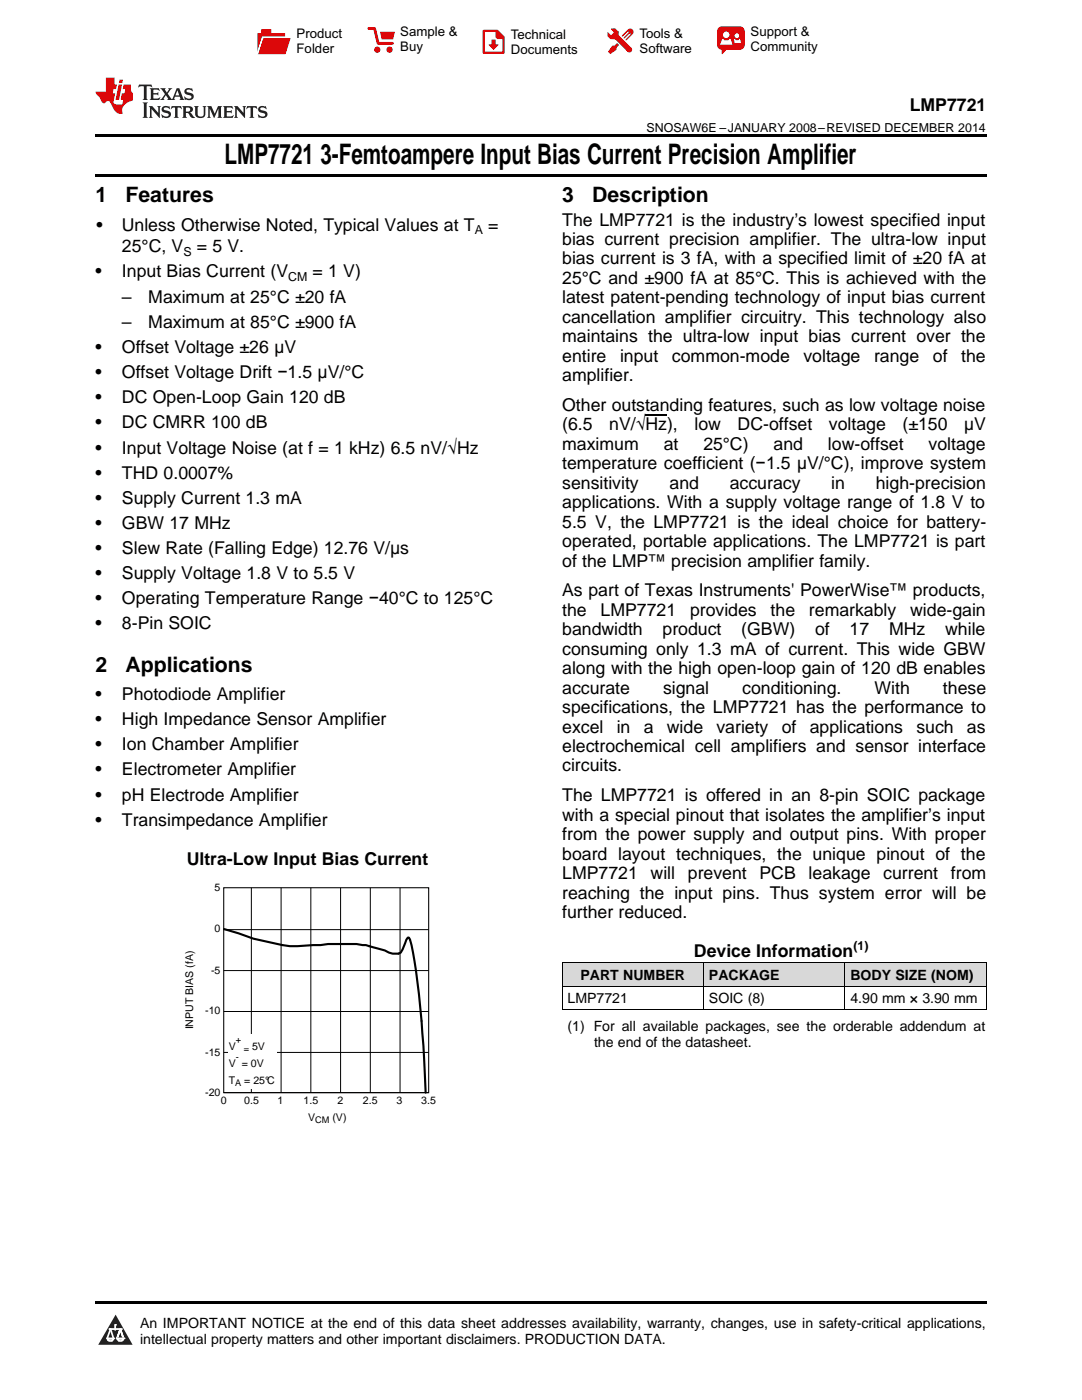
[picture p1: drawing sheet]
<svg xmlns="http://www.w3.org/2000/svg" width="216mm" height="279mm" viewBox="0 0 216 279" stroke-linecap="round" stroke-linejoin="round" font-family="sans-serif">
<defs><g id="words">
<g font-size="5.6">
<text x="44.8" y="32.8">LMP7721</text>
<text x="63.9" y="32.8">3-Femtoampere Input Bias Current Precision Amplifier</text>
</g>
<g font-size="4.2">
<text x="19" y="40.4">1</text>
<text x="25" y="40.4">Features</text>
<text x="112.2" y="40.4">3</text>
<text x="118.2" y="40.4">Description</text>
<text x="19" y="134">2</text>
<text x="25" y="134">Applications</text>
</g>
<g font-size="3.5">
<text x="181.5" y="22.2">LMP7721</text>
<text x="19.2" y="46.1">•</text>
<text x="24.3" y="46.1">Unless Otherwise Noted, Typical Values at T</text>
<text x="97.4" y="46.1">=</text>
<text x="112.2" y="45">The LMP7721 is the industry’s lowest specified input</text>
<text x="24.3" y="50.3">25°C, V</text>
<text x="39.3" y="50.3">= 5 V.</text>
<text x="112.2" y="48.9">bias current precision amplifier. The ultra-low input</text>
<text x="112.2" y="52.8">bias current is 3 fA, with a specified limit of ±20 fA at</text>
<text x="19" y="55.3">•</text>
<text x="24.3" y="55.3">Input Bias Current (V</text>
<text x="62.4" y="55.3">= 1 V)</text>
<text x="112.2" y="56.7">25°C and ±900 fA at 85°C. This is achieved with the</text>
<text x="24.3" y="60.4">–</text>
<text x="24.3" y="65.5">–</text>
<text x="29.6" y="60.4">Maximum at 25°C ±20 fA</text>
<text x="29.6" y="65.5">Maximum at 85°C ±900 fA</text>
<text x="112.2" y="60.5">latest patent-pending technology of input bias current</text>
<text x="112.2" y="64.4">cancellation amplifier circuitry. This technology also</text>
<text x="19" y="70.5">•</text>
<text x="24.3" y="70.5">Offset Voltage ±26 µV</text>
<text x="112.2" y="68.3">maintains the ultra-low input bias current over the</text>
<text x="19" y="75.5">•</text>
<text x="24.3" y="75.5">Offset Voltage Drift −1.5 μV/°C</text>
<text x="112.2" y="72.2">entire</text>
<text x="112.2" y="76.1">amplifier.</text>
<text x="123.7" y="72.2">input</text>
<text x="134.1" y="72.2">common-mode</text>
<text x="160.3" y="72.2">voltage</text>
<text x="174.4" y="72.2">range</text>
<text x="186.1" y="72.2">of</text>
<text x="191.8" y="72.2">the</text>
<text x="19" y="80.5">•</text>
<text x="24.3" y="80.5">DC Open-Loop Gain 120 dB</text>
<text x="112.2" y="82">Other outstanding features, such as low voltage noise</text>
<text x="19" y="85.5">•</text>
<text x="24.3" y="85.5">DC CMRR 100 dB</text>
<text x="112.2" y="85.9">(6.5</text>
<text x="112.2" y="89.8">maximum</text>
<text x="121.6" y="85.9">nV/√Hz),</text>
<text x="132.4" y="89.8">at</text>
<text x="138.6" y="85.9">low</text>
<text x="140.4" y="89.8">25°C)</text>
<text x="147.2" y="85.9">DC-offset</text>
<text x="154.4" y="89.8">and</text>
<text x="165.2" y="89.8">low-offset</text>
<text x="165.4" y="85.9">voltage</text>
<text x="180.1" y="85.9">(±150</text>
<text x="185.3" y="89.8">voltage</text>
<text x="192.4" y="85.9">µV</text>
<text x="19" y="90.5">•</text>
<text x="19" y="95.5">•</text>
<text x="24.3" y="90.5">Input Voltage Noise (at f = 1 kHz) 6.5 nV/√Hz</text>
<text x="24.3" y="95.5">THD 0.0007%</text>
<text x="112.2" y="93.7">temperature coefficient (−1.5 µV/°C), improve system</text>
<text x="19" y="100.5">•</text>
<text x="24.3" y="100.5">Supply Current 1.3 mA</text>
<text x="112.2" y="97.5">sensitivity</text>
<text x="112.2" y="101.4">applications. With a supply voltage range of 1.8 V to</text>
<text x="133.6" y="97.5">and</text>
<text x="145.6" y="97.5">accuracy</text>
<text x="165.9" y="97.5">in</text>
<text x="174.8" y="97.5">high-precision</text>
<text x="19" y="105.6">•</text>
<text x="24.3" y="105.6">GBW 17 MHz</text>
<text x="112.2" y="105.3">5.5 V, the LMP7721 is the ideal choice for battery-</text>
<text x="19" y="110.6">•</text>
<text x="24.3" y="110.6">Slew Rate (Falling Edge) 12.76 V/μs</text>
<text x="112.2" y="109.2">operated, portable applications. The LMP7721 is part</text>
<text x="112.2" y="113.1">of the LMP™ precision amplifier family.</text>
<text x="19" y="115.6">•</text>
<text x="24.3" y="115.6">Supply Voltage 1.8 V to 5.5 V</text>
<text x="112.2" y="119">As part of Texas Instruments' PowerWise™ products,</text>
<text x="19" y="120.6">•</text>
<text x="19" y="125.6">•</text>
<text x="24.3" y="120.6">Operating Temperature Range −40°C to 125°C</text>
<text x="24.3" y="125.6">8-Pin SOIC</text>
<text x="112.2" y="122.9">the</text>
<text x="119.8" y="122.9">LMP7721</text>
<text x="137.7" y="122.9">provides</text>
<text x="153.8" y="122.9">the</text>
<text x="161.4" y="122.9">remarkably</text>
<text x="181.6" y="122.9">wide-gain</text>
<text x="112.2" y="126.8">bandwidth</text>
<text x="112.2" y="130.7">consuming only 1.3 mA of current. This wide GBW</text>
<text x="132.2" y="126.8">product</text>
<text x="147.9" y="126.8">(GBW)</text>
<text x="162.6" y="126.8">of</text>
<text x="169.5" y="126.8">17</text>
<text x="177.4" y="126.8">MHz</text>
<text x="188.6" y="126.8">while</text>
<text x="112.2" y="134.5">along with the high open-loop gain of 120 dB enables</text>
<text x="19" y="139.7">•</text>
<text x="24.3" y="139.7">Photodiode Amplifier</text>
<text x="112.2" y="138.4">accurate</text>
<text x="112.2" y="142.3">specifications, the LMP7721 has the performance to</text>
<text x="132.3" y="138.4">signal</text>
<text x="148.1" y="138.4">conditioning.</text>
<text x="174.5" y="138.4">With</text>
<text x="188.2" y="138.4">these</text>
<text x="19" y="144.7">•</text>
<text x="19" y="149.8">•</text>
<text x="24.3" y="144.7">High Impedance Sensor Amplifier</text>
<text x="24.3" y="149.8">Ion Chamber Amplifier</text>
<text x="112.2" y="146.2">excel</text>
<text x="123.1" y="146.2">in</text>
<text x="128.5" y="146.2">a</text>
<text x="133.1" y="146.2">wide</text>
<text x="143" y="146.2">variety</text>
<text x="156" y="146.2">of</text>
<text x="161.6" y="146.2">applications</text>
<text x="182.8" y="146.2">such</text>
<text x="192.9" y="146.2">as</text>
<text x="19" y="154.8">•</text>
<text x="24.3" y="154.8">Electrometer Amplifier</text>
<text x="112.2" y="150.1">electrochemical cell amplifiers and sensor interface</text>
<text x="112.2" y="154">circuits.</text>
<text x="19" y="159.8">•</text>
<text x="24.3" y="159.8">pH Electrode Amplifier</text>
<text x="112.2" y="159.9">The LMP7721 is offered in an 8-pin SOIC package</text>
<text x="19" y="164.8">•</text>
<text x="24.3" y="164.8">Transimpedance Amplifier</text>
<text x="112.2" y="163.8">with a special pinout that isolates the amplifier’s input</text>
<text x="112.2" y="167.7">from the power supply and output pins. With proper</text>
<text x="37.3" y="172.5">Ultra-Low Input Bias Current</text>
<text x="112.2" y="171.6">board layout techniques, the unique pinout of the</text>
<text x="112.2" y="175.4">LMP7721</text>
<text x="112.2" y="179.3">reaching the input pins. Thus system error will be</text>
<text x="129.8" y="175.4">will</text>
<text x="137.3" y="175.4">prevent</text>
<text x="151.6" y="175.4">PCB</text>
<text x="161.3" y="175.4">leakage</text>
<text x="176.2" y="175.4">current</text>
<text x="189.8" y="175.4">from</text>
<text x="112.2" y="183.2">further reduced.</text>
<text x="138.5" y="190.9">Device Information</text>
</g>
<g font-size="2.8">
<text x="115.8" y="195.6">PART NUMBER</text>
<text x="141.5" y="195.6">PACKAGE</text>
<text x="169.7" y="195.6">BODY SIZE (NOM)</text>
<text x="113.2" y="200.2">LMP7721</text>
<text x="141.5" y="200.2">SOIC (8)</text>
<text x="169.7" y="200.2">4.90 mm × 3.90 mm</text>
<text x="113.2" y="205.7">(1) For all available packages, see the orderable addendum at</text>
<text x="118.5" y="208.9">the end of the datasheet.</text>
<text x="27.9" y="265">An IMPORTANT NOTICE at the end of this data sheet addresses availability, warranty, changes, use in safety-critical applications,</text>
<text x="27.9" y="268.2">intellectual property matters and other important disclaimers. PRODUCTION DATA.</text>
</g>
<g font-size="2.6">
<text x="59.2" y="7.6">Product</text>
<text x="59.2" y="10.6">Folder</text>
<text x="79.9" y="7.3">Sample &amp;</text>
<text x="79.9" y="10.2">Buy</text>
<text x="101.9" y="7.8">Technical</text>
<text x="101.9" y="10.8">Documents</text>
<text x="127.6" y="7.6">Tools &amp;</text>
<text x="127.6" y="10.6">Software</text>
<text x="149.8" y="7.2">Support &amp;</text>
<text x="149.8" y="10.2">Community</text>
</g>
<g font-size="2.5">
<text x="129" y="26.3">SNOSAW6E –JANUARY 2008–REVISED DECEMBER 2014</text>
<text x="94.8" y="46.8">A</text>
<text x="36.6" y="51">S</text>
<text x="57.5" y="56">CM</text>
<text x="170.3" y="189.5">(1)</text>
</g>
<g font-size="2.1">
<text x="42.8" y="177.8">5</text>
<text x="42.8" y="186.1">0</text>
<text x="42.1" y="194.3">-5</text>
<text x="40.9" y="202.5">-10</text>
<text x="38.6" y="205.5" transform="rotate(-90 38.6 205.5)">INPUT BIAS (fA)</text>
<text x="45.6" y="209.5">V</text>
<text x="50.3" y="209.5">5V</text>
<text x="40.9" y="210.7">-15</text>
<text x="45.6" y="212.9">V = 0V</text>
<text x="40.9" y="218.7">-20</text>
<text x="44" y="220.4">0</text>
<text x="45.6" y="216.3">T</text>
<text x="48.7" y="220.4">0.5</text>
<text x="48.7" y="216.3">= 25°C</text>
<text x="55.4" y="220.4">1</text>
<text x="60.6" y="220.4">1.5</text>
<text x="67.4" y="220.4">2</text>
<text x="72.4" y="220.4">2.5</text>
<text x="79.1" y="220.4">3</text>
<text x="84.1" y="220.4">3.5</text>
<text x="61.5" y="223.6">V</text>
<text x="66.3" y="223.6">(V)</text>
</g>
<g font-size="1.8">
<text x="47.1" y="208.1">+</text>
<text x="48.6" y="209.9">=</text>
<text x="47.1" y="211.5">-</text>
<text x="46.9" y="216.7">A</text>
<text x="62.9" y="224">CM</text>
</g>
</g></defs>
<g fill="#d8d8d8">
<path d="M112.2 192.2h28.2v4.6h-28.2z"/>
<path d="M140.4 192.2h28.2v4.6h-28.2z"/>
<path d="M168.6 192.2h28.2v4.6h-28.2z"/>
</g>
<path d="M23.1 262.4l3.4 6h-6.9z" fill="#231f20"/>
<path d="M21.4 267.1h1.2l-.3 .5h-.3a.55 .55 0 0 1-.6-.5z" fill-rule="evenodd" fill="#fff"/>
<path d="M21.4 267.1h1.2l-.3 .5h-.3a.55 .55 0 0 1-.6-.5z" fill="none" stroke="#231f20" stroke-width=".34"/>
<path d="M21.4 267.1l1.2 .1-.3 .4h-.5z" fill="none" stroke="#fff" stroke-width=".34"/>
<path d="M23 265.3h.1" fill="none" stroke="#fff" stroke-width=".34"/>
<path d="M23 264.4v.9z" fill="#fff"/>
<path d="M23 264.4v.9z" fill="none" stroke="#fff" stroke-width=".34"/>
<circle cx="23" cy="264.4" r=".17" fill="#fff"/>
<path d="M21.9 265.2h.1" fill="none" stroke="#fff" stroke-width=".34"/>
<path d="M21.9 265.2h2.3z" fill="#fff"/>
<path d="M21.9 265.2h2.3z" fill="none" stroke="#fff" stroke-width=".34"/>
<circle cx="24.2" cy="265.2" r=".17" fill="#fff"/>
<path d="M23.3 267.1h.1" fill="none" stroke="#fff" stroke-width=".34"/>
<path d="M24 265.2l-.7 1.9z" fill="#fff"/>
<path d="M24 265.2l-.7 1.9z" fill="none" stroke="#fff" stroke-width=".34"/>
<path d="M24 265.2l.7 1.9z" fill="#fff"/>
<path d="M24 265.2l.7 1.9z" fill="none" stroke="#fff" stroke-width=".34"/>
<path d="M24.6 267.1h.1" fill="none" stroke="#fff" stroke-width=".34"/>
<circle cx="21.4" cy="267.1" r=".17" fill="#fff"/>
<path d="M22.1 265.2l-.7 1.9z" fill="#fff"/>
<path d="M22.1 265.2l-.7 1.9z" fill="none" stroke="#fff" stroke-width=".34"/>
<path d="M22.1 265.2l.5 1.9z" fill="#fff"/>
<path d="M22.1 265.2l.5 1.9z" fill="none" stroke="#fff" stroke-width=".34"/>
<circle cx="22.6" cy="267.1" r=".17" fill="#fff"/>
<path d="M23.4 267.1h1.3a.65 .65 0 0 1-.7 .5 .65 .65 0 0 1-.6-.5z" fill-rule="evenodd" fill="#fff"/>
<path d="M23.4 267.1h1.3a.65 .65 0 0 1-.7 .5 .65 .65 0 0 1-.6-.5z" fill="none" stroke="#231f20" stroke-width=".34"/>
<path d="M23.4 267.1h1.3l-.4 .5h-.6z" fill="none" stroke="#fff" stroke-width=".34"/>
<path d="M23.3 267.1h.1" fill="none" stroke="#fff" stroke-width=".34"/>
<circle cx="24.7" cy="267.1" r=".17" fill="#fff"/>
<path d="M19 259.7h177.8v.5h-177.8z" fill="#000"/>
<path d="M44.7 185.4l5.9 1.9 2.9 .7a19.1 19.1 0 0 0 9 .6l5.4-.2a25.8 25.8 0 0 1 5.8 .4l3.1 .9a3.2 3.2 0 0 0 3.2 .4l1.1-2.6 .3-.4h.2a38.6 38.6 0 0 1 1.7 9l1.2 12.6 .4 9.4" fill="none" stroke="#000" stroke-width=".42"/>
<path d="M44.6 177.2h40.9v40.9h-40.9z" fill="none" stroke="#000" stroke-width=".21"/>
<path d="M50.2 177.2v40.9M56.1 177.2v40.9M44.6 193.7h40.9M44.6 185.5h40.9M44.6 218.1h40.9M44.6 210h40.9M44.6 201.9h40.9" fill="none" stroke="#000" stroke-width=".2"/>
<path d="M45.6 206.4h9.7v10.9h-9.7z" fill-rule="evenodd" fill="#fff"/>
<path d="M62 177.2v40.9M68 177.2v40.9M73.9 177.2v40.9M79.8 177.2v40.9M112.2 196.8h84.6M112.2 192.1h84.6M112.2 192.2v9.3M140.4 192.2v9.3M168.6 192.2v9.3M196.8 192.2v9.3M112.2 201.5h84.6" fill="none" stroke="#000" stroke-width=".2"/>
<path d="M19 34.8h177.8v.5h-177.8zM19 26.8h177.8v.6h-177.8zM112.2 201.5h.1zM168.5 201.5h.1zM196.7 201.5h.1z" fill="#000"/>
<path d="M27.7 16.9l-.1 .6 .6-.3h.5v.2v2.2l-.2 .4h1l-.2-.4v-2.2v-.2h.5l.6 .3-.2-.6zM29.9 17.6l.2 .4v1.6l-.2 .4h1.9l.1-.6a1.09 1.09 0 0 1-1.3 .1v-.6h.6l.4 .2v-.7l-.2 .2h-.8v-.6l.2-.1a1.01 1.01 0 0 1 1 .3l-.1-.6zM32 17.6l.9 1.2-1 1.2h.9l-.2-.3 .5-.7 .5 .7-.3 .3h1.7l-.2-.3 .1-.4h1l.1 .4-.2 .3h1l-.3-.4-.7-2h-.5l-1 2.2-.8-1.1 .9-1.1h-.9l.2 .2-.4 .7-.4-.7 .2-.2zM35.4 18l.4 1h-.8zM37 17.7a.66 .66 0 0 0-.2 .8 .66 .66 0 0 0 .6 .4l.7 .2 .1 .2a.8 .8 0 0 1-.7 .4 .8 .8 0 0 1-.7-.5l.1 .8 .2-.2a.94 .94 0 0 0 1.1 .1 .94 .94 0 0 0 .4-.9 1.48 1.48 0 0 0-1.3-.6v-.4a1.1 1.1 0 0 1 1.2 .2l-.2-.6-.2 .1-.5-.1zM28.5 20.4l.2 .4v2.3l-.2 .4h1l-.2-.4v-2.3l.2-.4zM29.7 21.2l.2 .4v1.5l-.2 .4h.8l-.3-.4 .1-1.3 1.6 1.8v-2l.2-.4h-.7l.2 .2v1.1l-1.2-1.3zM32.5 21.3a.66 .66 0 0 0-.2 .8 .66 .66 0 0 0 .6 .4l.6 .2 .2 .2a.8 .8 0 0 1-.8 .4 .8 .8 0 0 1-.7-.5l.2 .7 .2-.1a.94 .94 0 0 0 1 .1 .94 .94 0 0 0 .5-1 1.47 1.47 0 0 0-1.3-.6l-.1-.3a1.1 1.1 0 0 1 1.3 .2l-.2-.6-.2 .1-.5-.2zM34.3 21.2l-.2 .6a.64 .64 0 0 1 .8-.3v1.6l-.2 .4h1l-.3-.4 .1-1.6a.66 .66 0 0 1 .8 .3l-.2-.6zM36.3 21.2l.3 .4v1.5l-.3 .4h1l-.2-.2v-.7h.5l.1 .1a.8 .8 0 0 0 1.2 .7l-1-1a.62 .62 0 0 0 .6-.5 .62 .62 0 0 0-.6-.7zM37.1 21.5h.1a.48 .48 0 0 1 .6 0 .48 .48 0 0 1 .1 .6l-.2 .1-.6 .1zM38.7 21.2l.2 .2a2.29 2.29 0 0 0 .4 2 1.05 1.05 0 0 0 1.7-.7v-1.3l.2-.2h-.8l.2 .4v1.1a.61 .61 0 0 1-.6 .6 .61 .61 0 0 1-.6-.6v-1.1l.3-.4zM41.3 21.2l.3 .4v1.5l-.3 .4h.8l-.2-.4v-1.4l.8 1.9 .9-1.9v1.4l-.2 .4h.9l-.2-.4v-1.5l.2-.4h-.8l-.7 1.5-.6-1.5zM44.5 21.2l.2 .4v1.5l-.2 .4h1.9l.2-.6a1.1 1.1 0 0 1-1.4 .2v-.7h.6l.4 .2v-.6l-.2 .1-.8 .1v-.6l.2-.1a1.02 1.02 0 0 1 1.1 .2l-.2-.5zM46.7 21.2l.2 .4v1.5l-.2 .4h.8l-.3-.4 .1-1.3 1.6 1.8v-2l.2-.4h-.7l.2 .2v1.1l-1.2-1.3zM49.3 21.2l-.1 .6a.64 .64 0 0 1 .8-.3v1.6l-.3 .4h1l-.2-.4v-1.6a.66 .66 0 0 1 .8 .3l-.1-.6zM51.7 21.3a.66 .66 0 0 0-.2 .7 .66 .66 0 0 0 .7 .5l.6 .2 .1 .2a.8 .8 0 0 1-.7 .4 .8 .8 0 0 1-.7-.5l.1 .7 .2-.1a.94 .94 0 0 0 1.1 .1 .94 .94 0 0 0 .4-1 1.48 1.48 0 0 0-1.2-.6l-.1-.3a1.1 1.1 0 0 1 1.2 .2l-.2-.6-.1 .1-.6-.2z" fill="#231f20"/>
<path d="M21.1 15.5v2.8h-2v.4l.9 .9a.96 .96 0 0 0 1 1 .59 .59 0 0 1 .5-.4 .59 .59 0 0 1 .5 .3l.4 .8a1.61 1.61 0 0 0 2.1 1.3 1.63 1.63 0 0 1 1.1-2.2l.9-.3v-1.5a1.6 1.6 0 0 1-.4-1.7h-1.4l-.2 .9h.5l-.2 .8h-.5l-.2 1v.3h.5l-.2 .9h-.7a.74 .74 0 0 1-1-.6l.3-1.6h-.5l.2-.8h.5l.1-.9h-.4v-1.4zM23.7 16.9l-.7 3h.8l.6-3zM23.8 15.9l-.1 .7h.7l.2-.7z" fill="#ee1d23"/>
<g fill="#d60000">
<path d="M52.1 5.8h2v.8h2.8v4.2h-5.5v-4.2h.7z" fill-rule="evenodd"/>
<path d="M52.4 7.5h5.6l-1 3.3h-5.6z" fill-rule="evenodd"/>
</g>
<path d="M52.4 7.4h5.7l-.1 .1h-5.5l-1.1 3.3z" fill-rule="evenodd" fill="#fff"/>
<path d="M52.4 7.4h5.7l-.1 .1h-5.5l-1.1 3.3z" fill="none" stroke="#fff" stroke-width=".2"/>
<path d="M73.6 5.7h1.1l.7 2.9h2.9" fill="none" stroke="#d60000" stroke-width=".55"/>
<g fill="#d60000">
<path d="M75.8 6.3h3l-.4 1.6h-2.2z" fill-rule="evenodd"/>
<circle cx="75.3" cy="9.9" r=".62"/>
<circle cx="77.7" cy="9.9" r=".62"/>
</g>
<path d="M96.5 6.2h2.7l1.3 1.2v3.1h-4z" fill="none" stroke="#d60000" stroke-width=".44"/>
<g fill="#d60000">
<path d="M98.1 7.9h.8v1h.5l-.9 1.1-1-1v-.1h.6z" fill-rule="evenodd"/>
<path d="M98.9 6.2h.3l1.3 1.2v.4h-1.3l-.3-.4z" fill-rule="evenodd"/>
<path d="M121.9 5.7h.8l.7 .6 .1 .7 2.5 2.5-.8 .8-2.3-2.3-1.1-.2-.6-.6v-.8l.7 .6 .5-.4v-.2l-.5-.5z" fill-rule="evenodd"/>
<path d="M122.2 9.1h.4l.5-.5 .4 .4-.5 .5v.4l-1.2 .9-.5-.5z" fill-rule="evenodd"/>
<path d="M125.3 5.9a.67 .67 0 0 1 .9 0 .67 .67 0 0 1 0 .9z" fill-rule="evenodd"/>
<path d="M125.3 5.9l.9 .9-1.2 1.2h-.2v-.2l1-.9v-.2h-.2l-.9 1h-.2v-.2l.9-1 .1-.2h-.3l-.9 1h-.2v-.2z" fill-rule="evenodd"/>
<circle cx="125.6" cy="9.9" r=".54"/>
</g>
<path d="M123.3 6.3v.7" fill="none" stroke="#d60000" stroke-width=".2"/>
<g fill="#d60000">
<path d="M143.4 5.5l.6-.2h3.6a.95 .95 0 0 1 1 .9v2.8a.95 .95 0 0 1-1 .9h-3.6a.95 .95 0 0 1-.9-.9v-2.8z" fill-rule="evenodd"/>
<path d="M144 9.9h.9l-.7 .9h-.2z" fill-rule="evenodd"/>
</g>
<g fill="#fff">
<path d="M146.6 8.6h1.3z"/>
<path d="M144.1 7.8h.3l.1 .2h.8l.2-.2h.3l.4 1.1h-2.5z" fill-rule="evenodd"/>
<path d="M146.4 7.8h.3l.1 .2h.5l.2-.2h.2l.2 .8h-1.3z" fill-rule="evenodd"/>
<circle cx="144.9" cy="6.9" r=".65"/>
<circle cx="147" cy="7.1" r=".48"/>
</g>
<path d="M128.8 82.8h4.3" fill="none" stroke="#000" stroke-width=".25"/>
<use href="#words"/>
</svg>
